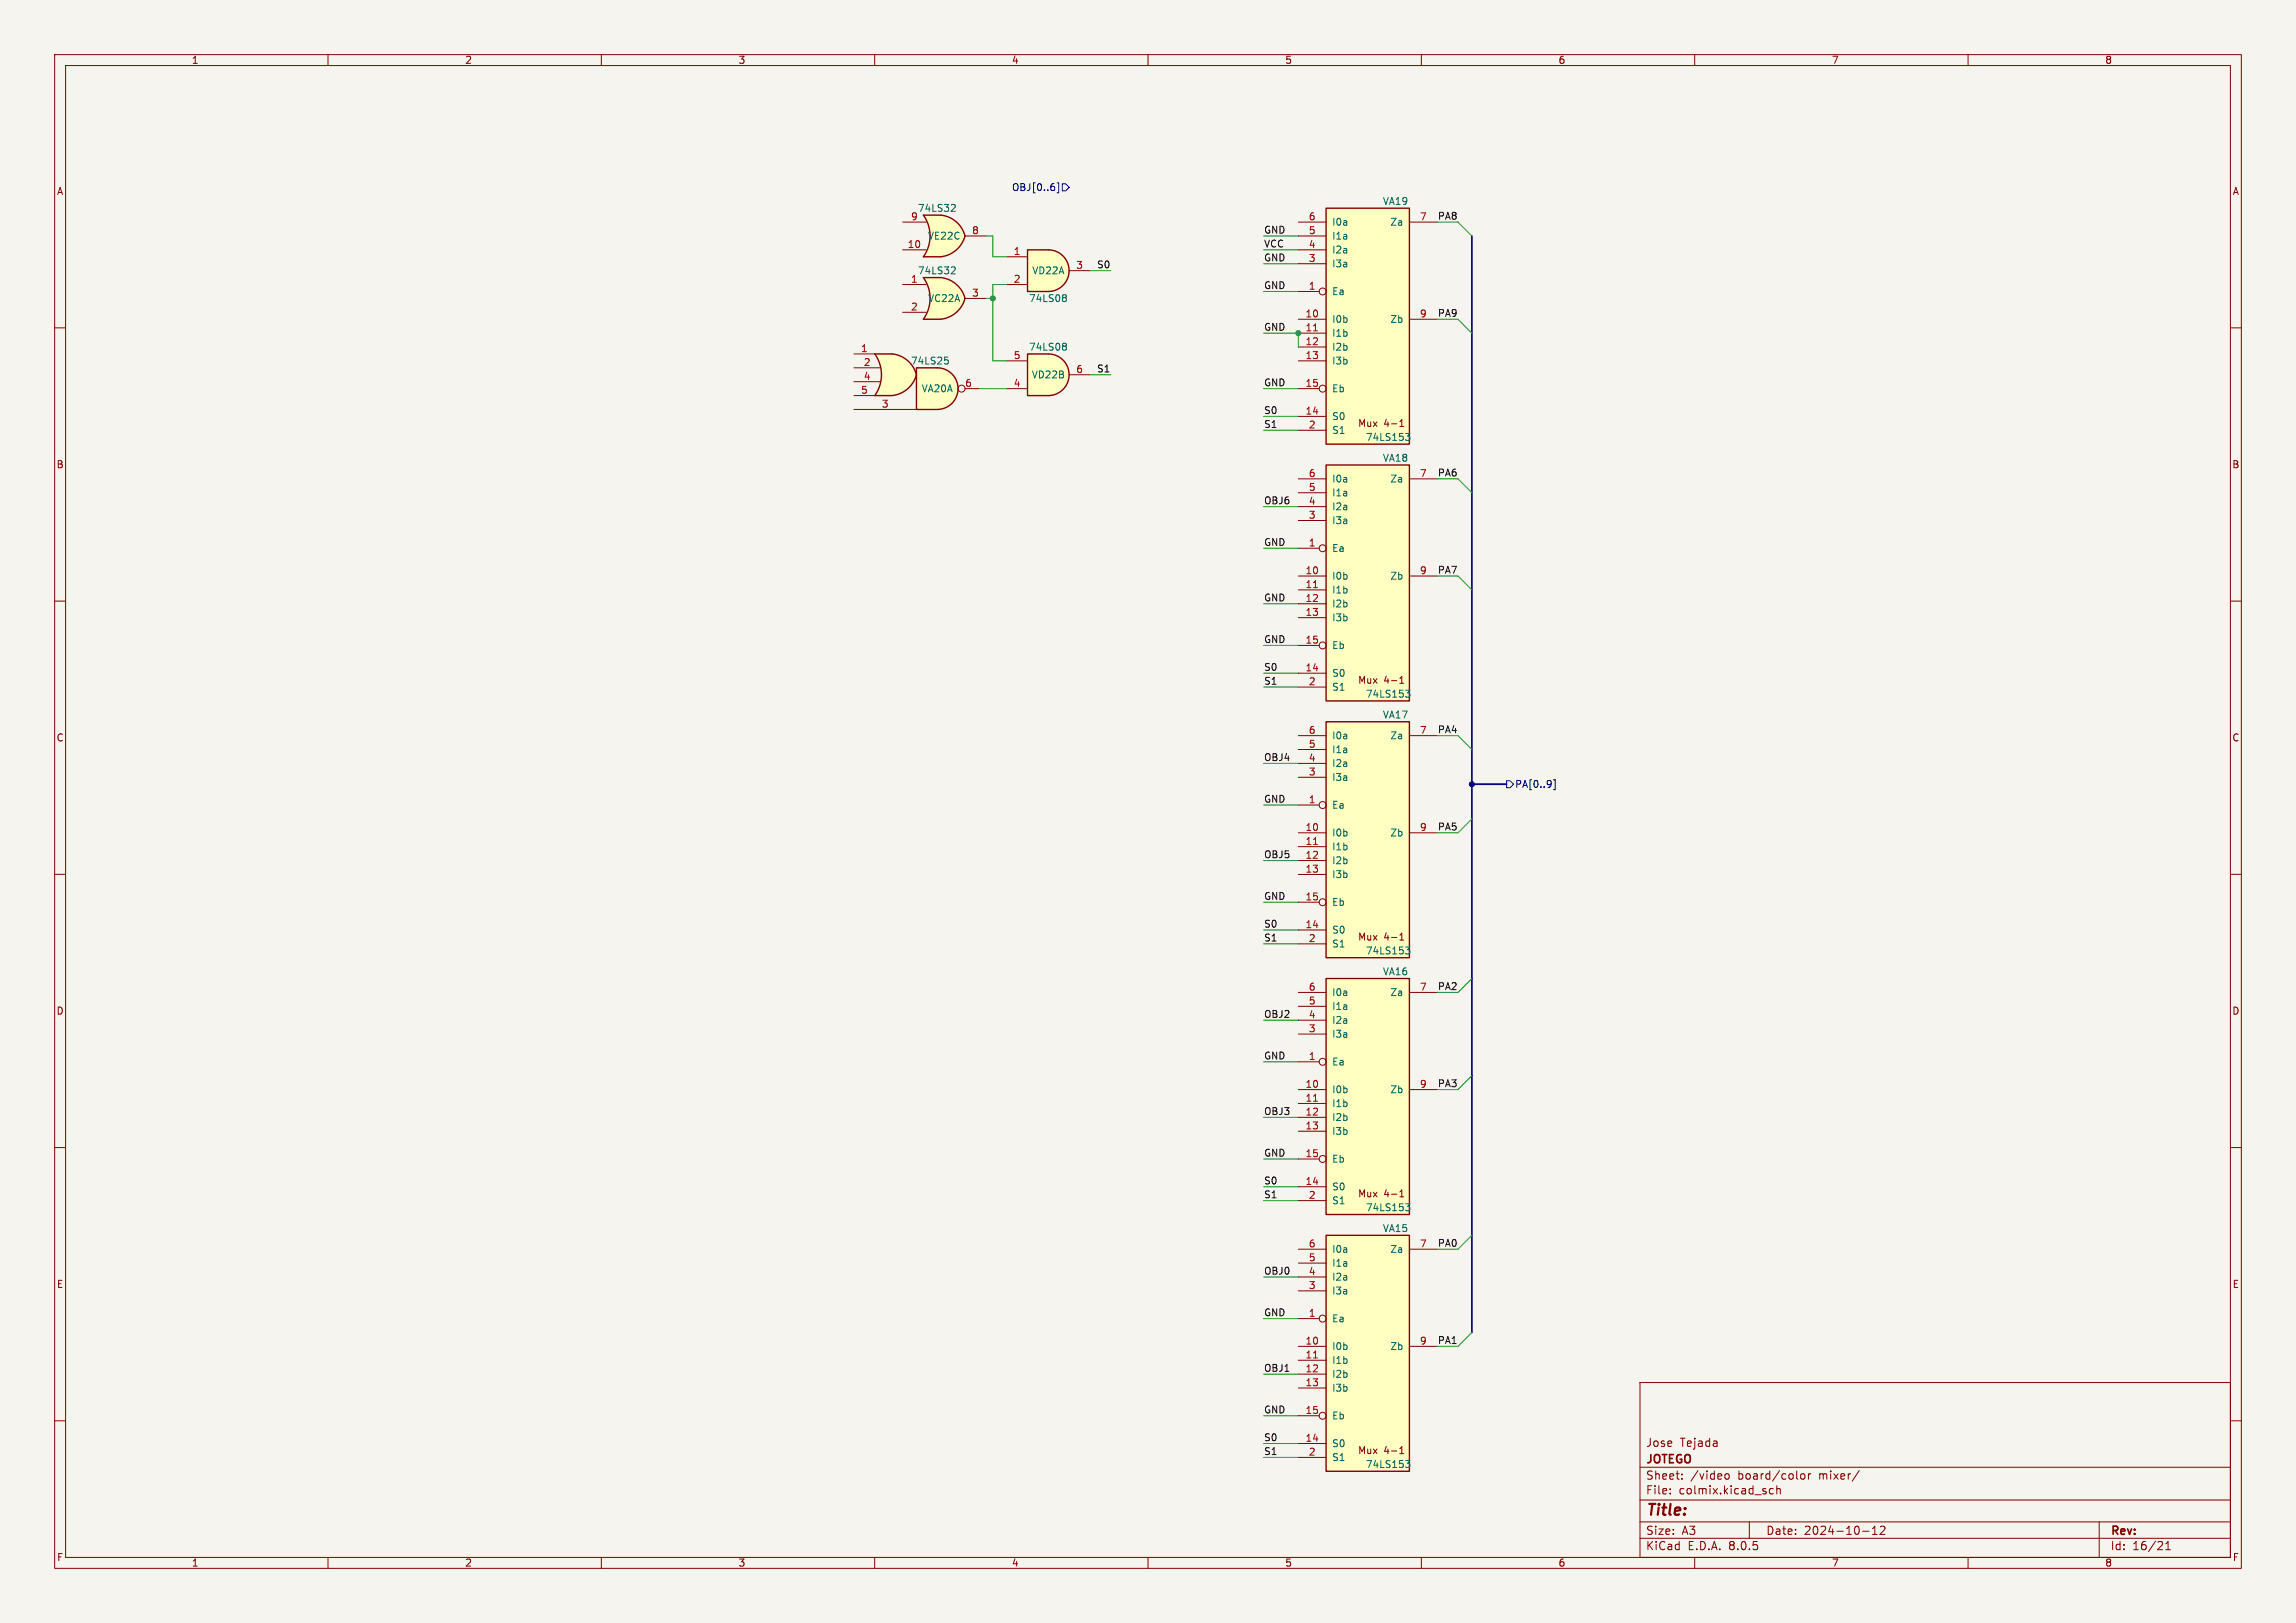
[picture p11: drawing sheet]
<svg xmlns="http://www.w3.org/2000/svg" width="420mm" height="297mm" viewBox="0 0 420 297" stroke-linecap="round" stroke-linejoin="round" font-family="sans-serif">
<defs><g id="words">
<text font-size="2.8" fill="#840000" x="301" y="277.9">Title:</text>
<g font-size="2.1" fill="#840000">
<text x="301" y="268.2">JOTEGO</text>
<text x="301" y="265">Jose</text>
<text x="307.3" y="265">Tejada</text>
<text x="301" y="273.7">File:</text>
<text x="301" y="271">Sheet:</text>
<text x="307.1" y="273.7">colmix.kicad_sch</text>
<text x="309.2" y="271">/video</text>
<text x="317.9" y="271">board/color</text>
<text x="332.9" y="271">mixer/</text>
<text x="301" y="281.1">Size:</text>
<text x="307.6" y="281.1">A3</text>
<text x="323" y="281.1">Date:</text>
<text x="330" y="281.1">2024-10-12</text>
<text x="386" y="281.3">Rev:</text>
<text x="301" y="283.9">KiCad</text>
<text x="308.7" y="283.9">E.D.A.</text>
<text x="316.3" y="283.9">8.0.5</text>
<text x="386" y="283.9">Id:</text>
<text x="390.1" y="283.9">16/21</text>
</g>
<g font-size="1.8" fill="#840000">
<text x="35" y="11.9">1</text>
<text x="85" y="11.9">2</text>
<text x="135" y="11.9">3</text>
<text x="185" y="11.9">4</text>
<text x="235" y="11.9">5</text>
<text x="285" y="11.9">6</text>
<text x="335" y="11.9">7</text>
<text x="385" y="11.9">8</text>
<text x="10.3" y="35.9">A</text>
<text x="408.3" y="35.9">A</text>
<text x="248.3" y="78.3">Mux</text>
<text x="253.1" y="78.3">4-1</text>
<text x="10.3" y="85.9">B</text>
<text x="408.2" y="85.9">B</text>
<text x="248.3" y="125.3">Mux</text>
<text x="253.1" y="125.3">4-1</text>
<text x="10.3" y="135.9">C</text>
<text x="408.2" y="135.9">C</text>
<text x="248.3" y="172.3">Mux</text>
<text x="253.1" y="172.3">4-1</text>
<text x="10.3" y="185.9">D</text>
<text x="408.2" y="185.9">D</text>
<text x="248.3" y="219.3">Mux</text>
<text x="253.1" y="219.3">4-1</text>
<text x="10.3" y="235.9">E</text>
<text x="408.3" y="235.9">E</text>
<text x="248.3" y="266.3">Mux</text>
<text x="253.1" y="266.3">4-1</text>
<text x="10.3" y="285.9">F</text>
<text x="35" y="286.9">1</text>
<text x="85" y="286.9">2</text>
<text x="135" y="286.9">3</text>
<text x="185" y="286.9">4</text>
<text x="235" y="286.9">5</text>
<text x="285" y="286.9">6</text>
<text x="335" y="286.9">7</text>
<text x="385" y="286.9">8</text>
<text x="408.3" y="285.9">F</text>
</g>
<g font-size="1.8" fill="#000084">
<text x="185" y="35.2">OBJ[0..6]</text>
<text x="277.1" y="144.4">PA[0..9]</text>
</g>
<g font-size="1.8" fill="#a90000">
<text x="166.6" y="40.4">9</text>
<text x="239.3" y="40.4">6</text>
<text x="259.6" y="40.4">7</text>
<text x="165.9" y="45.5">10</text>
<text x="177.7" y="42.9">8</text>
<text x="185.3" y="46.7">1</text>
<text x="239.3" y="45.5">4</text>
<text x="239.3" y="42.9">5</text>
<text x="166.6" y="51.8">1</text>
<text x="185.3" y="51.8">2</text>
<text x="196.8" y="49.3">3</text>
<text x="239.3" y="53.1">1</text>
<text x="239.3" y="48">3</text>
<text x="166.6" y="56.9">2</text>
<text x="177.7" y="54.4">3</text>
<text x="238.7" y="58.2">10</text>
<text x="259.6" y="58.2">9</text>
<text x="157.4" y="64.5">1</text>
<text x="185.3" y="65.8">5</text>
<text x="238.7" y="60.7">11</text>
<text x="238.7" y="63.2">12</text>
<text x="238.7" y="65.8">13</text>
<text x="157.9" y="67.1">2</text>
<text x="157.9" y="69.6">4</text>
<text x="176.5" y="70.9">6</text>
<text x="185.3" y="70.9">4</text>
<text x="196.8" y="68.3">6</text>
<text x="238.7" y="70.9">15</text>
<text x="157.4" y="72.1">5</text>
<text x="161.2" y="74.7">3</text>
<text x="238.7" y="75.9">14</text>
<text x="239.3" y="78.5">2</text>
<text x="239.3" y="89.9">5</text>
<text x="239.3" y="87.4">6</text>
<text x="259.6" y="87.4">7</text>
<text x="239.3" y="95">3</text>
<text x="239.3" y="92.5">4</text>
<text x="239.3" y="100.1">1</text>
<text x="238.7" y="105.2">10</text>
<text x="238.7" y="107.7">11</text>
<text x="259.6" y="105.2">9</text>
<text x="238.7" y="110.2">12</text>
<text x="238.7" y="112.8">13</text>
<text x="238.7" y="117.9">15</text>
<text x="238.7" y="122.9">14</text>
<text x="239.3" y="125.5">2</text>
<text x="239.3" y="136.9">5</text>
<text x="239.3" y="134.4">6</text>
<text x="259.6" y="134.4">7</text>
<text x="239.3" y="142">3</text>
<text x="239.3" y="139.4">4</text>
<text x="239.3" y="147.1">1</text>
<text x="238.7" y="152.1">10</text>
<text x="238.7" y="154.7">11</text>
<text x="259.6" y="152.1">9</text>
<text x="238.7" y="157.2">12</text>
<text x="238.7" y="159.8">13</text>
<text x="238.7" y="164.8">15</text>
<text x="238.7" y="169.9">14</text>
<text x="239.3" y="172.5">2</text>
<text x="239.3" y="183.9">5</text>
<text x="239.3" y="181.4">6</text>
<text x="259.6" y="181.4">7</text>
<text x="239.3" y="189">3</text>
<text x="239.3" y="186.4">4</text>
<text x="239.3" y="194.1">1</text>
<text x="238.7" y="199.1">10</text>
<text x="238.7" y="201.7">11</text>
<text x="259.6" y="199.1">9</text>
<text x="238.7" y="204.2">12</text>
<text x="238.7" y="206.8">13</text>
<text x="238.7" y="211.8">15</text>
<text x="238.7" y="216.9">14</text>
<text x="239.3" y="219.5">2</text>
<text x="239.3" y="233.4">4</text>
<text x="239.3" y="230.9">5</text>
<text x="239.3" y="228.3">6</text>
<text x="259.6" y="228.3">7</text>
<text x="239.3" y="236">3</text>
<text x="239.3" y="241">1</text>
<text x="238.7" y="246.1">10</text>
<text x="238.7" y="248.7">11</text>
<text x="238.7" y="251.2">12</text>
<text x="259.6" y="246.1">9</text>
<text x="238.7" y="253.7">13</text>
<text x="238.7" y="263.9">14</text>
<text x="238.7" y="258.8">15</text>
<text x="239.3" y="266.4">2</text>
</g>
<g font-size="1.8" fill="#006464">
<text x="167.8" y="39">74LS32</text>
<text x="243.6" y="41.5">I0a</text>
<text x="252.9" y="37.7">VA19</text>
<text x="254.2" y="41.5">Za</text>
<text x="169.7" y="44">VE22C</text>
<text x="243.6" y="46.6">I2a</text>
<text x="243.6" y="44">I1a</text>
<text x="167.8" y="50.4">74LS32</text>
<text x="188.7" y="50.4">VD22A</text>
<text x="243.6" y="49.1">I3a</text>
<text x="169.7" y="55.5">VC22A</text>
<text x="188.1" y="55.5">74LS08</text>
<text x="243.6" y="54.2">Ea</text>
<text x="243.6" y="59.3">I0b</text>
<text x="254.2" y="59.3">Zb</text>
<text x="188.1" y="64.4">74LS08</text>
<text x="243.6" y="61.8">I1b</text>
<text x="243.6" y="64.4">I2b</text>
<text x="166.5" y="66.9">74LS25</text>
<text x="168.5" y="72">VA20A</text>
<text x="188.6" y="69.4">VD22B</text>
<text x="243.6" y="66.9">I3b</text>
<text x="243.6" y="72">Eb</text>
<text x="243.6" y="77.1">S0</text>
<text x="243.6" y="79.6">S1</text>
<text x="249.8" y="80.9">74LS153</text>
<text x="243.6" y="88.5">I0a</text>
<text x="252.9" y="84.7">VA18</text>
<text x="254.2" y="88.5">Za</text>
<text x="243.6" y="93.6">I2a</text>
<text x="243.6" y="91">I1a</text>
<text x="243.6" y="101.2">Ea</text>
<text x="243.6" y="96.1">I3a</text>
<text x="243.6" y="106.3">I0b</text>
<text x="254.2" y="106.3">Zb</text>
<text x="243.6" y="108.8">I1b</text>
<text x="243.6" y="111.4">I2b</text>
<text x="243.6" y="113.9">I3b</text>
<text x="243.6" y="119">Eb</text>
<text x="243.6" y="124.1">S0</text>
<text x="243.6" y="126.6">S1</text>
<text x="249.8" y="127.9">74LS153</text>
<text x="252.9" y="131.7">VA17</text>
<text x="243.6" y="135.5">I0a</text>
<text x="254.2" y="135.5">Za</text>
<text x="243.6" y="143.1">I3a</text>
<text x="243.6" y="140.6">I2a</text>
<text x="243.6" y="138">I1a</text>
<text x="243.6" y="148.2">Ea</text>
<text x="243.6" y="153.3">I0b</text>
<text x="243.6" y="155.8">I1b</text>
<text x="254.2" y="153.3">Zb</text>
<text x="243.6" y="158.3">I2b</text>
<text x="243.6" y="160.9">I3b</text>
<text x="243.6" y="166">Eb</text>
<text x="243.6" y="171">S0</text>
<text x="243.6" y="173.6">S1</text>
<text x="249.8" y="174.9">74LS153</text>
<text x="252.9" y="178.7">VA16</text>
<text x="243.6" y="185">I1a</text>
<text x="243.6" y="182.5">I0a</text>
<text x="254.2" y="182.5">Za</text>
<text x="243.6" y="190.1">I3a</text>
<text x="243.6" y="187.6">I2a</text>
<text x="243.6" y="195.2">Ea</text>
<text x="243.6" y="200.3">I0b</text>
<text x="243.6" y="202.8">I1b</text>
<text x="254.2" y="200.3">Zb</text>
<text x="243.6" y="205.3">I2b</text>
<text x="243.6" y="207.9">I3b</text>
<text x="243.6" y="213">Eb</text>
<text x="243.6" y="218">S0</text>
<text x="243.6" y="220.6">S1</text>
<text x="249.8" y="221.8">74LS153</text>
<text x="252.9" y="225.7">VA15</text>
<text x="243.6" y="232">I1a</text>
<text x="243.6" y="229.5">I0a</text>
<text x="254.2" y="229.5">Za</text>
<text x="243.6" y="237.1">I3a</text>
<text x="243.6" y="234.5">I2a</text>
<text x="243.6" y="242.2">Ea</text>
<text x="243.6" y="247.2">I0b</text>
<text x="243.6" y="249.8">I1b</text>
<text x="254.2" y="247.2">Zb</text>
<text x="243.6" y="252.3">I2b</text>
<text x="243.6" y="254.9">I3b</text>
<text x="243.6" y="259.9">Eb</text>
<text x="243.6" y="265">S0</text>
<text x="243.6" y="267.6">S1</text>
<text x="249.8" y="268.8">74LS153</text>
</g>
<g font-size="1.8" fill="#0f0f0f">
<text x="262.9" y="40.3">PA8</text>
<text x="231.1" y="47.9">GND</text>
<text x="231.1" y="42.8">GND</text>
<text x="231.1" y="45.4">VCC</text>
<text x="200.6" y="49.2">S0</text>
<text x="231.1" y="53">GND</text>
<text x="262.9" y="58.1">PA9</text>
<text x="231.1" y="60.6">GND</text>
<text x="200.6" y="68.2">S1</text>
<text x="231.1" y="70.8">GND</text>
<text x="231.1" y="75.9">S0</text>
<text x="231.1" y="78.4">S1</text>
<text x="262.9" y="87.3">PA6</text>
<text x="231.1" y="92.4">OBJ6</text>
<text x="231.1" y="100">GND</text>
<text x="262.9" y="105.1">PA7</text>
<text x="231.1" y="110.1">GND</text>
<text x="231.1" y="117.8">GND</text>
<text x="231.1" y="125.4">S1</text>
<text x="231.1" y="122.8">S0</text>
<text x="262.9" y="134.3">PA4</text>
<text x="231.1" y="139.4">OBJ4</text>
<text x="231.1" y="147">GND</text>
<text x="262.9" y="152.1">PA5</text>
<text x="231.1" y="157.1">OBJ5</text>
<text x="231.1" y="164.8">GND</text>
<text x="231.1" y="172.4">S1</text>
<text x="231.1" y="169.8">S0</text>
<text x="262.9" y="181.3">PA2</text>
<text x="231.1" y="186.3">OBJ2</text>
<text x="231.1" y="194">GND</text>
<text x="262.9" y="199">PA3</text>
<text x="231.1" y="204.1">OBJ3</text>
<text x="231.1" y="211.7">GND</text>
<text x="231.1" y="216.8">S0</text>
<text x="231.1" y="219.4">S1</text>
<text x="231.1" y="233.3">OBJ0</text>
<text x="262.9" y="228.3">PA0</text>
<text x="231.1" y="241">GND</text>
<text x="231.1" y="251.1">OBJ1</text>
<text x="262.9" y="246">PA1</text>
<text x="231.1" y="258.7">GND</text>
<text x="231.1" y="263.8">S0</text>
<text x="231.1" y="266.4">S1</text>
</g>
</g></defs>
<path d="M0 0h420v297h-420z" fill="#f5f4ef" stroke="#f5f4ef" stroke-width=".18"/>
<g fill="none" stroke="#840000" stroke-width=".18">
<path d="M10 10h400v277h-400zM12 12h396v273h-396zM60 10v2M110 10v2M160 10v2M210 10v2M260 10v2M310 10v2M360 10v2M10 60h2M408 60h2M10 110h2"/>
<path d="M408 110h2M10 160h2M408 160h2M10 210h2M408 210h2M10 260h2M300 253h108v32h-108zM408 260h2M300 278.5h108M300 274.5h108M300 268.5h108M305.5 273.2v.2"/>
<path d="M305.5 272.5v.1M307.7 270.5v.2M307.7 269.8v.1M315.7 269.8l.3-.1 .3 .3v.4l-.3 .3-.3-.1-.2-.2v-.4zM320 278.5v3M324.4 272.5l-.5-.1-.2 .3v.4l.1 .2h.6M325 272.5l.2-.1 .4 .1 .1 .9M325 271.9v1.5M329.5 269.8l.4-.1 .3 .3v.4l-.3 .3-.4-.1-.1-.2v-.4zM330.8 269.7v1M331.2 269.7l-.3 .1-.1 .2M340.1 269.1l-1.3 1.9"/>
<path d="M342.5 279.7l.4-.4v1.5M343.9 279.4l.6-.1 .2 .1 .1 .3-.9 1.1h.9M384 278.5v6.5M60 285v2M110 285v2M160 285v2M210 285v2M260 285v2M300 281.5h108M310 285v2M340.7 280.2h1.2M342.5 280.8h.9"/>
<path d="M360 285v2M396.2 283.6h.8M396.2 282.5l.4-.4v1.5"/>
</g>
<path d="M191.8 45.7a3.8 3.8 0 0 1 3.8 3.8 3.8 3.8 0 0 1-3.8 3.8z" fill="#ffffc2" stroke="#ffffc2" stroke-width=".18"/>
<path d="M188 45.7h3.8v7.6h-3.8z" fill="#ffffc2"/>
<path d="M188 45.7h3.8a3.8 3.8 0 0 1 3.8 3.8 3.8 3.8 0 0 1-3.8 3.8h-3.8z" fill="none" stroke="#840000" stroke-width=".25"/>
<path d="M184.1 47h3.9M184.1 52.1h3.9M195.6 49.5h3.8" fill="none" stroke="#840000" stroke-width=".18"/>
<path d="M194.6 53.9h.2l.3 .3-.3 .3M194.6 54.5h.2M194.8 54.5l.3 .2v.2l-.2 .2-.3 .1" fill="none" stroke="#006464" stroke-width=".18"/>
<path d="M171.5 53.3l5 1.3a5.2 5.2 0 0 1-4.4 3.8z" fill="#ffffc2" stroke="#ffffc2" stroke-width=".18"/>
<path d="M168.9 58.4h3.2M168.9 50.8h3.2" fill="none" stroke="#ffffc2" stroke-width=".18"/>
<path d="M168.9 50.8h3.2v7.6h-3.2a6.7 6.7 0 0 0 0-7.6z" fill="#ffffc2"/>
<g fill="#ffffc2" stroke="#ffffc2" stroke-width=".18">
<path d="M172.1 50.8a5.1 5.1 0 0 1 4.4 3.8l-4.9 1.3z"/>
<path d="M171.5 41.8l5 1.4a5.2 5.2 0 0 1-4.4 3.8z"/>
</g>
<path d="M172.1 50.8h-3.2a6.6 6.6 0 0 1 0 7.6h3.2M172.1 50.8a5.1 5.1 0 0 1 4.4 3.8 5.2 5.2 0 0 1-4.4 3.8" fill="none" stroke="#840000" stroke-width=".25"/>
<path d="M165.1 52.1h4.3M165.1 57.2h4.3M176.5 54.6h3.8" fill="none" stroke="#840000" stroke-width=".18"/>
<path d="M174.2 48.8l.4 .1 .1 .3-.7 .9h.7" fill="none" stroke="#006464" stroke-width=".18"/>
<path d="M168.9 39.4h3.2M168.9 47h3.2" fill="none" stroke="#ffffc2" stroke-width=".18"/>
<path d="M168.9 39.4h3.2v7.6h-3.2a6.7 6.7 0 0 0 0-7.6z" fill="#ffffc2"/>
<g fill="#ffffc2" stroke="#ffffc2" stroke-width=".18">
<path d="M172.1 39.4a5.1 5.1 0 0 1 4.4 3.8l-4.9 1.3z"/>
<path d="M162.6 67.2l5 1.4a5.2 5.2 0 0 1-4.4 3.8z"/>
</g>
<path d="M172.1 39.4h-3.2a6.6 6.6 0 0 1 0 7.6h3.2M172.1 39.4a5.1 5.1 0 0 1 4.4 3.8 5.2 5.2 0 0 1-4.4 3.8" fill="none" stroke="#840000" stroke-width=".25"/>
<path d="M165.1 45.7h4.3M165.1 40.6h4.3M176.5 43.2h3.8" fill="none" stroke="#840000" stroke-width=".18"/>
<path d="M174.2 37.4l.4 .1 .1 .3-.7 .9h.7" fill="none" stroke="#006464" stroke-width=".18"/>
<path d="M160 72.4h3.2M160 64.8h3.2" fill="none" stroke="#ffffc2" stroke-width=".18"/>
<g fill="#ffffc2">
<path d="M167.6 67.3h3.8v7.6h-3.8z"/>
<path d="M160 64.8h3.2v7.6h-3.2a6.7 6.7 0 0 0 0-7.6z"/>
</g>
<g fill="#ffffc2" stroke="#ffffc2" stroke-width=".18">
<path d="M163.2 64.8a5.1 5.1 0 0 1 4.4 3.8l-4.9 1.3z"/>
<path d="M171.4 67.3a3.8 3.8 0 0 1 3.8 3.8 3.8 3.8 0 0 1-3.8 3.8z"/>
</g>
<path d="M160 64.8h3.2a5.1 5.1 0 0 1 4.4 3.8 5.2 5.2 0 0 1-4.4 3.8h-3.2a6.6 6.6 0 0 0 0-7.6zM167.6 67.3h3.8a3.8 3.8 0 0 1 3.8 3.8 3.8 3.8 0 0 1-3.8 3.8h-3.8z" fill="none" stroke="#840000" stroke-width=".25"/>
<g fill="none" stroke="#840000" stroke-width=".18">
<path d="M156.2 64.8h3.8M156.2 67.3h4.8M156.2 69.9h4.8M156.2 72.4h3.8M156.2 74.9h11.4M176.5 71.1h2.6"/>
<circle cx="175.9" cy="71.1" r=".63"/>
</g>
<path d="M172.8 65.3h.6M172.9 65.8h.3l.3 .3-.1 .5h-.5" fill="none" stroke="#006464" stroke-width=".18"/>
<path d="M242.6 226.1h15.2v43.1h-15.2z" fill="#ffffc2"/>
<path d="M242.6 226.1h15.2v43.1h-15.2z" fill="none" stroke="#840000" stroke-width=".25"/>
<g fill="none" stroke="#840000" stroke-width=".18">
<path d="M237.5 236.2h5.1M237.5 233.7h5.1M237.5 231.1h5.1M237.5 228.6h5.1M257.8 228.6h5.1M237.5 241.3h3.8M237.5 246.4h5.1M237.5 248.9h5.1M237.5 251.5h5.1M237.5 254h5.1M237.5 259.1h3.8M257.8 246.4h5.1"/>
<path d="M237.5 264.2h5.1M237.5 266.7h5.1M256.1 266h.7M256.1 265.1l.3-.4v1.3"/>
<circle cx="241.9" cy="241.3" r=".63"/>
<circle cx="241.9" cy="259.1" r=".63"/>
</g>
<path d="M240.3 248.5h.7" fill="none" stroke="#a90000" stroke-width=".18"/>
<path d="M257.1 267.3h.8l-.4 .5 .3 .1 .1 .4-.2 .2h-.4" fill="none" stroke="#006464" stroke-width=".18"/>
<path d="M191.8 64.8a3.8 3.8 0 0 1 3.8 3.8 3.8 3.8 0 0 1-3.8 3.8z" fill="#ffffc2" stroke="#ffffc2" stroke-width=".18"/>
<path d="M188 64.8h3.8v7.6h-3.8z" fill="#ffffc2"/>
<path d="M188 64.8h3.8a3.8 3.8 0 0 1 3.8 3.8 3.8 3.8 0 0 1-3.8 3.8h-3.8z" fill="none" stroke="#840000" stroke-width=".25"/>
<path d="M184.1 71.1h3.9M184.1 66h3.9M195.6 68.6h3.8" fill="none" stroke="#840000" stroke-width=".18"/>
<path d="M194.6 62.8h.2l.3 .3-.3 .3M194.6 63.4h.2M194.8 63.4l.3 .2v.2l-.3 .3h-.2" fill="none" stroke="#006464" stroke-width=".18"/>
<path d="M242.6 179.1h15.2v43.1h-15.2z" fill="#ffffc2"/>
<path d="M242.6 179.1h15.2v43.1h-15.2z" fill="none" stroke="#840000" stroke-width=".25"/>
<g fill="none" stroke="#840000" stroke-width=".18">
<path d="M237.5 194.3h3.8M237.5 199.4h5.1M237.5 189.2h5.1M237.5 186.7h5.1M237.5 184.2h5.1M237.5 181.6h5.1M257.8 199.4h5.1M257.8 181.6h5.1M237.5 201.9h5.1M237.5 204.5h5.1M237.5 207h5.1M237.5 217.2h5.1"/>
<path d="M237.5 212.1h3.8M237.5 219.7h5.1M256.1 219h.7M256.1 218.1l.3-.4v1.3"/>
<circle cx="241.9" cy="194.3" r=".63"/>
<circle cx="241.9" cy="212.1" r=".63"/>
</g>
<path d="M240.3 201.5h.7" fill="none" stroke="#a90000" stroke-width=".18"/>
<path d="M257.1 220.3h.8l-.4 .5 .3 .1 .1 .4-.2 .3h-.4" fill="none" stroke="#006464" stroke-width=".18"/>
<path d="M242.6 85.1h15.2v43.2h-15.2z" fill="#ffffc2"/>
<path d="M242.6 85.1h15.2v43.2h-15.2z" fill="none" stroke="#840000" stroke-width=".25"/>
<g fill="none" stroke="#840000" stroke-width=".18">
<path d="M237.5 95.3h5.1M237.5 92.7h5.1M237.5 90.2h5.1M237.5 87.6h5.1M257.8 87.6h5.1M237.5 100.3h3.8M237.5 105.4h5.1M237.5 108h5.1M237.5 110.5h5.1M237.5 113h5.1M237.5 118.1h3.8M257.8 105.4h5.1"/>
<path d="M237.5 123.2h5.1M237.5 125.7h5.1M256.1 125h.7M256.1 124.1l.3-.3v1.2"/>
<circle cx="241.9" cy="100.3" r=".63"/>
<circle cx="241.9" cy="118.1" r=".63"/>
</g>
<path d="M240.3 107.5h.7" fill="none" stroke="#a90000" stroke-width=".18"/>
<path d="M257.1 126.3h.8l-.4 .5 .3 .1 .1 .4-.2 .3h-.4" fill="none" stroke="#006464" stroke-width=".18"/>
<path d="M242.6 132.1h15.2v43.2h-15.2z" fill="#ffffc2"/>
<path d="M242.6 132.1h15.2v43.2h-15.2z" fill="none" stroke="#840000" stroke-width=".25"/>
<g fill="none" stroke="#840000" stroke-width=".18">
<path d="M237.5 139.7h5.1M237.5 137.2h5.1M237.5 134.6h5.1M257.8 134.6h5.1M237.5 147.3h3.8M237.5 152.4h5.1M237.5 154.9h5.1M237.5 157.5h5.1M237.5 142.2h5.1M257.8 152.4h5.1M237.5 160h5.1M237.5 170.2h5.1"/>
<path d="M237.5 165.1h3.8M237.5 172.7h5.1M256.1 172h.7M256.1 171.1l.3-.3v1.2"/>
<circle cx="241.9" cy="147.3" r=".63"/>
<circle cx="241.9" cy="165.1" r=".63"/>
</g>
<path d="M240.3 154.5h.7" fill="none" stroke="#a90000" stroke-width=".18"/>
<path d="M257.1 173.3h.8l-.4 .5 .3 .1 .1 .4-.2 .3h-.4" fill="none" stroke="#006464" stroke-width=".18"/>
<path d="M242.6 38.1h15.2v43.2h-15.2z" fill="#ffffc2"/>
<path d="M242.6 38.1h15.2v43.2h-15.2z" fill="none" stroke="#840000" stroke-width=".25"/>
<g fill="none" stroke="#840000" stroke-width=".18">
<path d="M237.5 53.3h3.8M237.5 58.4h5.1M237.5 48.3h5.1M237.5 45.7h5.1M237.5 43.2h5.1M237.5 40.6h5.1M257.8 58.4h5.1M257.8 40.6h5.1M237.5 61h5.1M237.5 63.5h5.1M237.5 66h5.1M237.5 76.2h5.1"/>
<path d="M237.5 71.1h3.8M237.5 78.7h5.1M256.1 78h.7M256.1 77.1l.3-.3v1.2"/>
<circle cx="241.9" cy="53.3" r=".63"/>
<circle cx="241.9" cy="71.1" r=".63"/>
</g>
<path d="M240.3 60.5h.7" fill="none" stroke="#a90000" stroke-width=".18"/>
<path d="M257.1 79.3h.8l-.4 .5 .3 .1 .1 .4-.2 .3h-.4" fill="none" stroke="#006464" stroke-width=".18"/>
<path d="M192.9 34.2v.5M193.4 33.5h.3v1.8h-.3M194.3 33.7h.6l.7 .6-.7 .6h-.6zM275.6 142.9h.6l.7 .6-.7 .6h-.6zM284.2 142.7h.3v1.8h-.3" fill="none" stroke="#000084" stroke-width=".18"/>
<path d="M269.2 43.2v200.6M269.2 143.5h6.4" fill="none" stroke="#000084" stroke-width=".3"/>
<g fill="none" stroke="#009600" stroke-width=".18">
<path d="M180.3 43.2h1.3v3.8h2.5M180.3 54.6h1.3M184.1 52.1h-2.5v13.9h2.5M199.4 49.5h3.8M231.1 45.7h6.4M231.1 43.2h6.4M231.1 48.3h6.4M231.1 53.3h6.4M262.9 58.4h3.8l2.5 2.6M262.9 40.6h3.8l2.5 2.6M179.1 71.1h5M199.4 68.6h3.8"/>
<path d="M231.1 61h6.4v2.5M231.1 78.7h6.4M231.1 71.1h6.4M231.1 76.2h6.4M231.1 92.7h6.4M262.9 87.6h3.8l2.5 2.6M231.1 110.5h6.4M231.1 100.3h6.4M231.1 118.1h6.4M262.9 105.4h3.8l2.5 2.6M231.1 139.7h6.4M231.1 125.7h6.4"/>
<path d="M231.1 123.2h6.4M262.9 134.6h3.8l2.5 2.6M231.1 157.5h6.4M231.1 147.3h6.4M269.2 149.9l-2.5 2.5h-3.8M231.1 170.2h6.4M231.1 172.7h6.4M231.1 165.1h6.4M269.2 179.1l-2.5 2.5h-3.8M231.1 194.3h6.4M231.1 186.7h6.4M269.2 196.9l-2.5 2.5h-3.8"/>
<path d="M231.1 212.1h6.4M231.1 204.5h6.4M231.1 217.2h6.4M231.1 219.7h6.4M231.1 233.7h6.4M269.2 226.1l-2.5 2.5h-3.8M231.1 251.5h6.4M231.1 259.1h6.4M231.1 241.3h6.4M269.2 243.8l-2.5 2.6h-3.8M231.1 266.7h6.4M231.1 264.2h6.4"/>
</g>
<circle cx="269.2" cy="143.5" r=".46" fill="#000084" stroke="#000084" stroke-width=".18"/>
<g fill="#009600" stroke="#009600" stroke-width=".18">
<circle cx="181.6" cy="54.6" r=".46"/>
<circle cx="237.5" cy="61" r=".46"/>
</g>
<use href="#words"/>
</svg>
